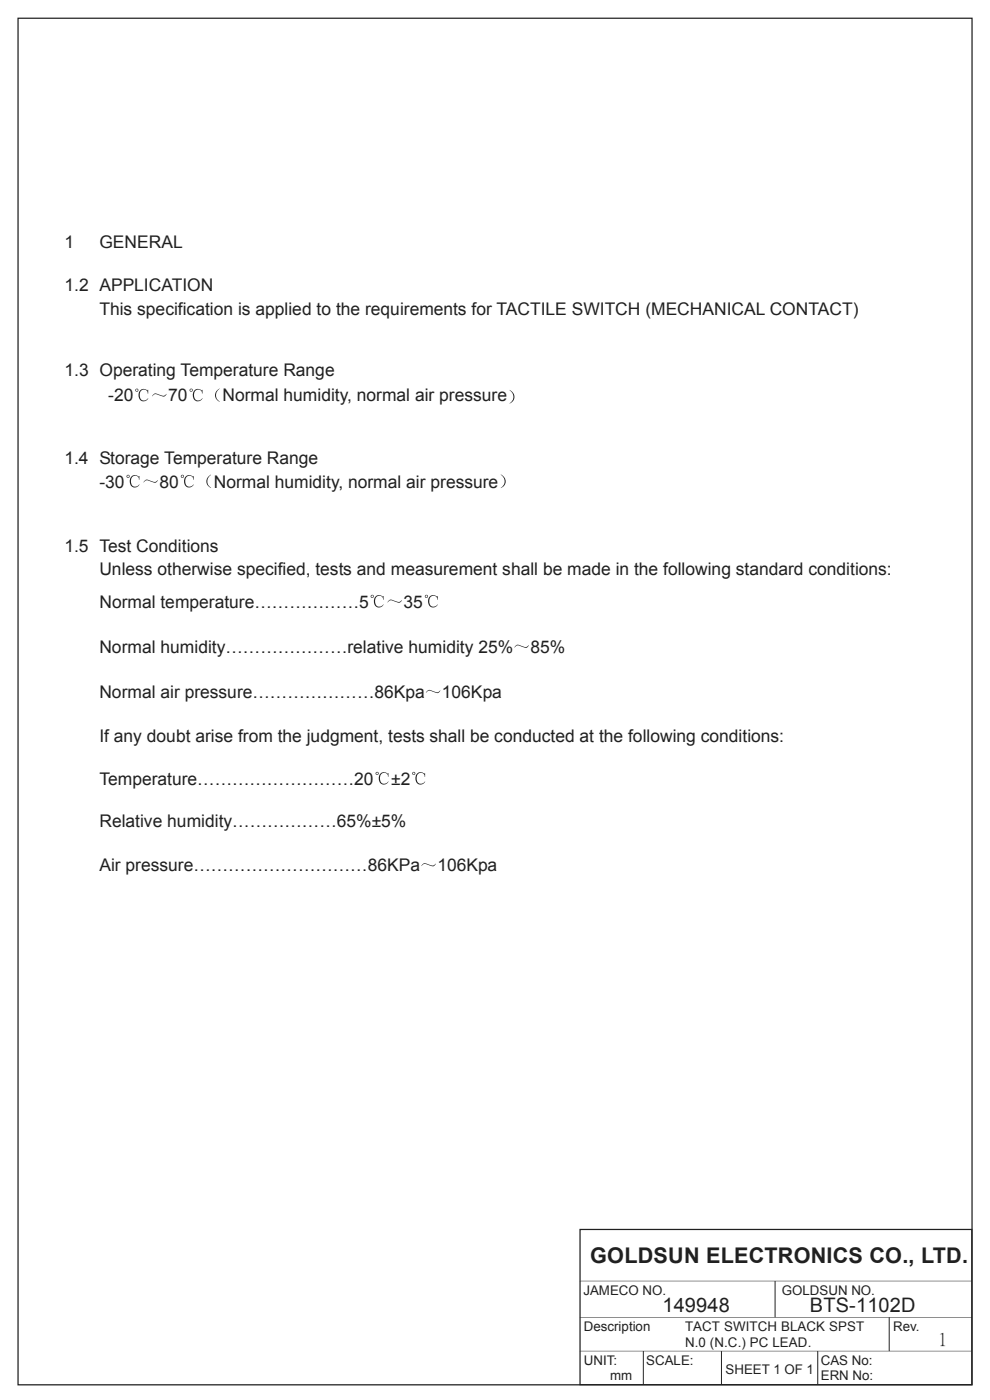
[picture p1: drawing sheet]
<svg xmlns="http://www.w3.org/2000/svg" width="210mm" height="297mm" viewBox="0 0 210 297" stroke-linecap="round" stroke-linejoin="round" font-family="sans-serif">
<defs><g id="words">
<text font-size="4.6" fill="#231f20" x="125.2" y="268">GOLDSUN ELECTRONICS CO., LTD.</text>
<g font-size="4.2" fill="#231f20">
<text x="140.5" y="278.3">149948</text>
<text x="171.8" y="278.3">BTS-1102D</text>
</g>
<text font-size="3.9" fill="#231f20" x="199.1" y="285.3">1</text>
<g font-size="3.7" fill="#231f20">
<text x="13.7" y="52.6">1</text>
<text x="21.1" y="52.6">GENERAL</text>
<text x="13.7" y="61.7">1.2 APPLICATION</text>
<text x="21.1" y="66.8">This specification is applied to the requirements for TACTILE SWITCH (MECHANICAL CONTACT)</text>
<text x="13.7" y="79.8">1.3 Operating Temperature Range</text>
<text x="23" y="85.2">-20</text>
<text x="35.7" y="85.1">70</text>
<text x="47.2" y="85.1">Normal humidity, normal air pressure</text>
<text x="13.7" y="98.4">1.4 Storage Temperature Range</text>
<text x="21.1" y="103.4">-30</text>
<text x="33.8" y="103.4">80</text>
<text x="45.3" y="103.4">Normal humidity, normal air pressure</text>
<text x="13.7" y="117">1.5 Test Conditions</text>
<text x="21.1" y="122.1">Unless otherwise specified, tests and measurement shall be made in the following standard conditions:</text>
<text x="21.1" y="128.9">Normal temperature………………5</text>
<text x="85.6" y="128.9">35</text>
<text x="21.1" y="138.5">Normal humidity…………………relative humidity 25%</text>
<text x="112.5" y="138.5">85%</text>
<text x="21.1" y="148">Normal air pressure…………………86Kpa</text>
<text x="93.7" y="148">106Kpa</text>
<text x="21.1" y="157.4">If any doubt arise from the judgment, tests shall be conducted at the following conditions:</text>
<text x="21.1" y="166.4">Temperature………………………20</text>
<text x="83" y="166.4">±2</text>
<text x="21.1" y="175.5">Relative humidity………………65%±5%</text>
<text x="21.1" y="184.8">Air pressure…………………………86KPa</text>
<text x="92.8" y="184.8">106Kpa</text>
</g>
<g font-size="2.8" fill="#231f20">
<text x="123.8" y="274.6">JAMECO NO.</text>
<text x="165.8" y="274.6">GOLDSUN NO.</text>
<text x="123.9" y="282.3">Description</text>
<text x="145.3" y="282.4">TACT SWITCH BLACK SPST</text>
<text x="145.3" y="285.8">N.0 (N.C.) PC LEAD.</text>
<text x="189.4" y="282.3">Rev.</text>
<text x="123.9" y="289.5">UNIT:</text>
<text x="129.4" y="292.9">mm</text>
<text x="137.1" y="289.5">SCALE:</text>
<text x="153.9" y="291.4">SHEET 1 OF 1</text>
<text x="174.1" y="289.5">CAS No:</text>
<text x="174.1" y="292.9">ERN No:</text>
</g>
</g></defs>
<path d="M3.8 3.9h202.4v289.9h-202.4zM123 260.8h83.2v33h-83.2z" fill="none" stroke="#231f20" stroke-width=".26"/>
<g fill="#231f20">
<path d="M123 279.5h83.2z"/>
<path d="M123 271.8h83.2z"/>
<path d="M123 286.6h83.2z"/>
</g>
<path d="M164.4 271.8v7.7M188.6 279.5v7.1M136.5 286.6v7.1M153 286.6v7.1M173.5 286.6v7.1" fill="none" stroke="#231f20" stroke-width=".21"/>
<g fill="#231f20">
<path d="M108.1 82.7a1.51 1.51 0 0 1 1 1.5 1.51 1.51 0 0 1-1 1.4 1.67 1.67 0 0 0 0-2.9z"/>
<path d="M30.7 102a1.32 1.32 0 0 1 1.6 .1 .88 .88 0 0 0 1.2-.3 .79 .79 0 0 1-1.3 .4 1.3 1.3 0 0 0-1.5-.1l-.3 .3z"/>
<path d="M44.3 101l.5-.3a1.67 1.67 0 0 0 0 2.8 1.47 1.47 0 0 1-.5-2.5z"/>
<path d="M106.2 100.6a1.51 1.51 0 0 1 1.1 1.5 1.51 1.51 0 0 1-1.1 1.4 1.67 1.67 0 0 0 0-2.9z"/>
<path d="M82.4 127.4a1.32 1.32 0 0 1 1.6 .2 .88 .88 0 0 0 1.3-.3 .79 .79 0 0 1-1.3 .4 1.3 1.3 0 0 0-1.6-.1l-.2 .2z"/>
<path d="M109.3 137a1.32 1.32 0 0 1 1.7 .1 .88 .88 0 0 0 1.2-.2 .79 .79 0 0 1-1.3 .4 1.3 1.3 0 0 0-1.6-.1l-.2 .2z"/>
<path d="M90.6 146.6a1.32 1.32 0 0 1 1.6 .1 .88 .88 0 0 0 1.2-.2 .79 .79 0 0 1-1.2 .4 1.3 1.3 0 0 0-1.6-.1l-.3 .2z"/>
<path d="M89.6 183.4a1.32 1.32 0 0 1 1.6 .1 .87 .87 0 0 0 1.3-.3 .79 .79 0 0 1-1.3 .4 1.3 1.3 0 0 0-1.6-.1l-.2 .2z"/>
<path d="M32.5 83.7a1.32 1.32 0 0 1 1.6 .1 .88 .88 0 0 0 1.2-.2 .79 .79 0 0 1-1.2 .4 1.3 1.3 0 0 0-1.6-.1l-.2 .2zM29.8 82.8a1.09 1.09 0 0 1 1.5 .1l.1-.2v.8h-.1a.87 .87 0 0 0-1-.8 .87 .87 0 0 0-.7 1.1 .98 .98 0 0 0 .7 1.1 .98 .98 0 0 0 1.1-.4 1.08 1.08 0 0 1-1.2 .6 1.08 1.08 0 0 1-.8-1.2l.1-.6zM28.8 82.8a.2 .2 0 0 0 .4 0 .2 .2 0 0 0-.4 0zM28.7 82.8a.35 .35 0 0 1 .7 0 .35 .35 0 0 1-.7 0z"/>
<path d="M46.1 82.7a1.47 1.47 0 0 0 .5 2.5 1.67 1.67 0 0 1 0-2.8zM41.3 82.8a1.09 1.09 0 0 1 1.5 .1l.2-.2v.8h-.2a.87 .87 0 0 0-1-.8 .87 .87 0 0 0-.6 1.1 .98 .98 0 0 0 .6 1.1 .98 .98 0 0 0 1.2-.4 1.08 1.08 0 0 1-1.3 .6 1.08 1.08 0 0 1-.8-1.2l.1-.6zM40.3 82.8a.2 .2 0 0 0 .4 0 .2 .2 0 0 0-.4 0zM40.2 82.8a.35 .35 0 0 1 .7 0 .35 .35 0 0 1-.7 0z"/>
<path d="M27.9 101.1a1.09 1.09 0 0 1 1.6 .1l.1-.2v.8h-.1a.87 .87 0 0 0-1.1-.9 .87 .87 0 0 0-.6 1.2 .98 .98 0 0 0 .6 1.1 .98 .98 0 0 0 1.2-.4 1.08 1.08 0 0 1-1.3 .6 1.08 1.08 0 0 1-.8-1.2l.1-.7zM27 101.1a.2 .2 0 0 0 .4 0 .2 .2 0 0 0-.4 0zM26.8 101.1a.35 .35 0 0 1 .7 0 .35 .35 0 0 1-.7 0z"/>
<path d="M39.4 101.1a1.09 1.09 0 0 1 1.6 .1l.1-.2v.8h-.1a.87 .87 0 0 0-1.1-.9 .87 .87 0 0 0-.6 1.2 .98 .98 0 0 0 .6 1.1 .98 .98 0 0 0 1.2-.4 1.08 1.08 0 0 1-1.3 .6 1.08 1.08 0 0 1-.8-1.2l.1-.7zM38.5 101.1a.2 .2 0 0 0 .4 0 .2 .2 0 0 0-.4 0zM38.3 101.1a.35 .35 0 0 1 .7 0 .35 .35 0 0 1-.7 0z"/>
<path d="M79.7 126.5a1.09 1.09 0 0 1 1.5 .1l.2-.2v.8h-.2a.87 .87 0 0 0-1-.8 .87 .87 0 0 0-.6 1.2 .98 .98 0 0 0 .6 1 .98 .98 0 0 0 1.2-.4 1.08 1.08 0 0 1-1.3 .6 1.08 1.08 0 0 1-.8-1.2l.1-.6zM78.7 126.5a.2 .2 0 0 0 .4 0 .2 .2 0 0 0-.4 0zM78.6 126.5a.35 .35 0 0 1 .7 0 .35 .35 0 0 1-.7 0z"/>
<path d="M91.2 126.5a1.09 1.09 0 0 1 1.5 .1l.2-.2v.8h-.2a.87 .87 0 0 0-1-.8 .87 .87 0 0 0-.6 1.2 .98 .98 0 0 0 .6 1 .98 .98 0 0 0 1.2-.4 1.08 1.08 0 0 1-1.3 .6 1.08 1.08 0 0 1-.8-1.2l.1-.6zM90.2 126.5a.2 .2 0 0 0 .4 0 .2 .2 0 0 0-.4 0zM90.1 126.5a.35 .35 0 0 1 .7 0 .35 .35 0 0 1-.7 0z"/>
<path d="M88.5 164.1a1.09 1.09 0 0 1 1.6 .1l.1-.2v.8h-.1a.87 .87 0 0 0-1.1-.8 .87 .87 0 0 0-.6 1.1 .98 .98 0 0 0 .6 1.1 .98 .98 0 0 0 1.2-.4 1.08 1.08 0 0 1-1.3 .6 1.08 1.08 0 0 1-.8-1.2l.1-.6zM87.6 164.1a.2 .2 0 0 0 .4 0 .2 .2 0 0 0-.4 0zM87.4 164.1a.35 .35 0 0 1 .7 0 .35 .35 0 0 1-.7 0zM80.7 164.1a1.09 1.09 0 0 1 1.6 .1l.1-.2v.8h-.1a.87 .87 0 0 0-1.1-.8 .87 .87 0 0 0-.6 1.1 .98 .98 0 0 0 .6 1.1 .98 .98 0 0 0 1.2-.4 1.08 1.08 0 0 1-1.3 .6 1.08 1.08 0 0 1-.7-1.2v-.6zM79.8 164.1a.2 .2 0 0 0 .4 0 .2 .2 0 0 0-.4 0zM79.7 164.1a.33 .33 0 0 1 .6 0 .33 .33 0 0 1-.6 0z"/>
</g>
<use href="#words"/>
</svg>
